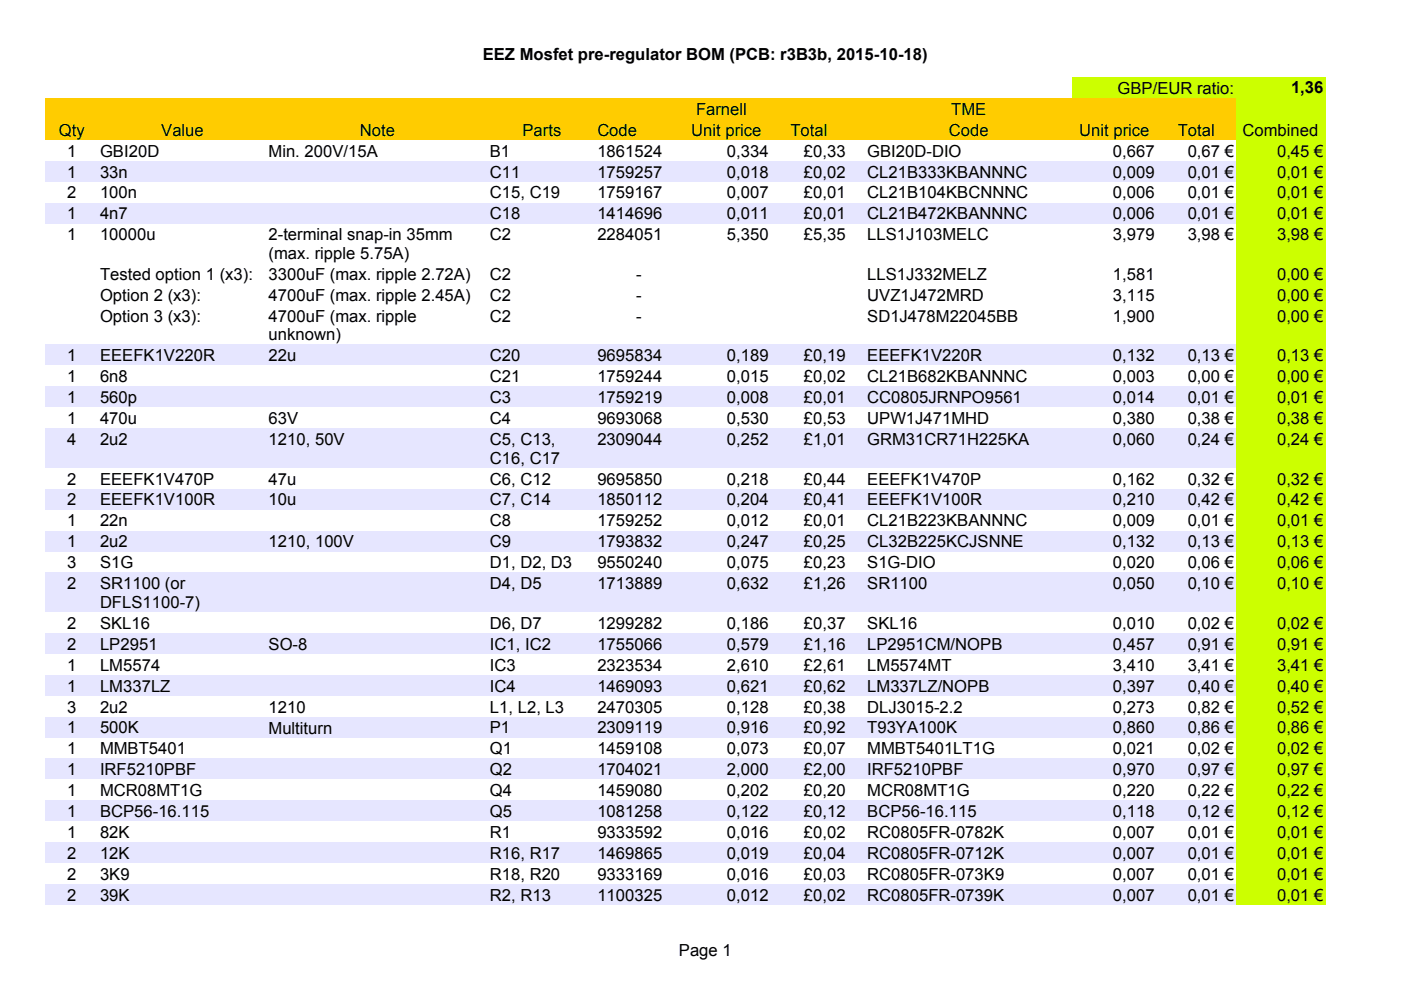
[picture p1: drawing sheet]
<svg xmlns="http://www.w3.org/2000/svg" width="297mm" height="210mm" viewBox="0 0 297 210" stroke-linecap="round" stroke-linejoin="round" font-family="sans-serif">
<defs><g id="words">
<g font-size="3.5">
<text x="102.3" y="12.6">EEZ Mosfet pre-regulator BOM (PCB: r3B3b, 2015-10-18)</text>
<text x="236.9" y="19.9">GBP/EUR ratio:</text>
<text x="273.7" y="19.7">1,36</text>
<text x="12.5" y="28.8">Qty</text>
<text x="34.2" y="28.8">Value</text>
<text x="76.3" y="28.8">Note</text>
<text x="110.8" y="28.8">Parts</text>
<text x="126.6" y="28.8">Code</text>
<text x="146.5" y="28.8">Unit price</text>
<text x="147.6" y="24.3">Farnell</text>
<text x="167.6" y="28.8">Total</text>
<text x="201.2" y="28.8">Code</text>
<text x="201.7" y="24.3">TME</text>
<text x="228.8" y="28.8">Unit price</text>
<text x="249.7" y="28.8">Total</text>
<text x="263.5" y="28.8">Combined</text>
<text x="14.3" y="33.2">1</text>
<text x="21.2" y="33.2">GBI20D</text>
<text x="56.9" y="33.2">Min. 200V/15A</text>
<text x="103.9" y="33.2">B1</text>
<text x="126.6" y="33.2">1861524</text>
<text x="154.1" y="33.2">0,334</text>
<text x="170.4" y="33.2">£0,33</text>
<text x="183.9" y="33.2">GBI20D-DIO</text>
<text x="236" y="33.2">0,667</text>
<text x="251.8" y="33.2">0,67 €</text>
<text x="270.8" y="33.2">0,45 €</text>
<text x="14.3" y="37.6">1</text>
<text x="21.2" y="37.6">33n</text>
<text x="103.9" y="37.6">C11</text>
<text x="126.6" y="37.6">1759257</text>
<text x="154.1" y="37.6">0,018</text>
<text x="170.4" y="37.6">£0,02</text>
<text x="183.9" y="37.6">CL21B333KBANNNC</text>
<text x="236" y="37.6">0,009</text>
<text x="251.8" y="37.6">0,01 €</text>
<text x="270.8" y="37.6">0,01 €</text>
<text x="14.3" y="42.1">2</text>
<text x="14.3" y="46.5">1</text>
<text x="21.2" y="42.1">100n</text>
<text x="21.2" y="46.5">4n7</text>
<text x="103.9" y="42.1">C15, C19</text>
<text x="103.9" y="46.5">C18</text>
<text x="126.6" y="42.1">1759167</text>
<text x="126.6" y="46.5">1414696</text>
<text x="154.1" y="42.1">0,007</text>
<text x="154.1" y="46.5">0,011</text>
<text x="170.4" y="42.1">£0,01</text>
<text x="170.4" y="46.5">£0,01</text>
<text x="183.9" y="42.1">CL21B104KBCNNNC</text>
<text x="183.9" y="46.5">CL21B472KBANNNC</text>
<text x="236" y="42.1">0,006</text>
<text x="236" y="46.5">0,006</text>
<text x="251.8" y="42.1">0,01 €</text>
<text x="251.8" y="46.5">0,01 €</text>
<text x="270.8" y="42.1">0,01 €</text>
<text x="270.8" y="46.5">0,01 €</text>
<text x="14.3" y="51">1</text>
<text x="21.2" y="51">10000u</text>
<text x="56.9" y="51">2-terminal snap-in 35mm</text>
<text x="103.9" y="51">C2</text>
<text x="126.6" y="51">2284051</text>
<text x="154.1" y="51">5,350</text>
<text x="170.4" y="51">£5,35</text>
<text x="183.9" y="51">LLS1J103MELC</text>
<text x="236" y="51">3,979</text>
<text x="251.8" y="51">3,98 €</text>
<text x="270.8" y="51">3,98 €</text>
<text x="21.2" y="59.3">Tested option 1 (x3):</text>
<text x="56.9" y="54.9">(max. ripple 5.75A)</text>
<text x="56.9" y="59.3">3300uF (max. ripple 2.72A)</text>
<text x="103.9" y="59.3">C2</text>
<text x="134.9" y="59.3">-</text>
<text x="183.9" y="59.3">LLS1J332MELZ</text>
<text x="236" y="59.3">1,581</text>
<text x="270.8" y="59.3">0,00 €</text>
<text x="21.2" y="63.8">Option 2 (x3):</text>
<text x="56.9" y="63.8">4700uF (max. ripple 2.45A)</text>
<text x="103.9" y="63.8">C2</text>
<text x="134.9" y="63.8">-</text>
<text x="183.9" y="63.8">UVZ1J472MRD</text>
<text x="236" y="63.8">3,115</text>
<text x="270.8" y="63.8">0,00 €</text>
<text x="21.2" y="68.2">Option 3 (x3):</text>
<text x="56.9" y="68.2">4700uF (max. ripple</text>
<text x="103.9" y="68.2">C2</text>
<text x="134.9" y="68.2">-</text>
<text x="183.9" y="68.2">SD1J478M22045BB</text>
<text x="236" y="68.2">1,900</text>
<text x="270.8" y="68.2">0,00 €</text>
<text x="14.3" y="76.6">1</text>
<text x="21.2" y="76.6">EEEFK1V220R</text>
<text x="56.9" y="76.6">22u</text>
<text x="56.9" y="72.2">unknown)</text>
<text x="103.9" y="76.6">C20</text>
<text x="126.6" y="76.6">9695834</text>
<text x="154.1" y="76.6">0,189</text>
<text x="170.4" y="76.6">£0,19</text>
<text x="183.9" y="76.6">EEEFK1V220R</text>
<text x="236" y="76.6">0,132</text>
<text x="251.8" y="76.6">0,13 €</text>
<text x="270.8" y="76.6">0,13 €</text>
<text x="14.3" y="81">1</text>
<text x="21.2" y="81">6n8</text>
<text x="103.9" y="81">C21</text>
<text x="126.6" y="81">1759244</text>
<text x="154.1" y="81">0,015</text>
<text x="170.4" y="81">£0,02</text>
<text x="183.9" y="81">CL21B682KBANNNC</text>
<text x="236" y="81">0,003</text>
<text x="251.8" y="81">0,00 €</text>
<text x="270.8" y="81">0,00 €</text>
<text x="14.3" y="85.5">1</text>
<text x="14.3" y="89.9">1</text>
<text x="21.2" y="85.5">560p</text>
<text x="21.2" y="89.9">470u</text>
<text x="56.9" y="89.9">63V</text>
<text x="103.9" y="85.5">C3</text>
<text x="103.9" y="89.9">C4</text>
<text x="126.6" y="85.5">1759219</text>
<text x="126.6" y="89.9">9693068</text>
<text x="154.1" y="85.5">0,008</text>
<text x="154.1" y="89.9">0,530</text>
<text x="170.4" y="85.5">£0,01</text>
<text x="170.4" y="89.9">£0,53</text>
<text x="183.9" y="85.5">CC0805JRNPO9561</text>
<text x="183.9" y="89.9">UPW1J471MHD</text>
<text x="236" y="85.5">0,014</text>
<text x="236" y="89.9">0,380</text>
<text x="251.8" y="85.5">0,01 €</text>
<text x="251.8" y="89.9">0,38 €</text>
<text x="270.8" y="85.5">0,01 €</text>
<text x="270.8" y="89.9">0,38 €</text>
<text x="14.3" y="94.4">4</text>
<text x="21.2" y="94.4">2u2</text>
<text x="56.9" y="94.4">1210, 50V</text>
<text x="103.9" y="94.4">C5, C13,</text>
<text x="126.6" y="94.4">2309044</text>
<text x="154.1" y="94.4">0,252</text>
<text x="170.4" y="94.4">£1,01</text>
<text x="183.9" y="94.4">GRM31CR71H225KA</text>
<text x="236" y="94.4">0,060</text>
<text x="251.8" y="94.4">0,24 €</text>
<text x="270.8" y="94.4">0,24 €</text>
<text x="103.9" y="98.3">C16, C17</text>
<text x="14.3" y="102.7">2</text>
<text x="14.3" y="107.2">2</text>
<text x="21.2" y="102.7">EEEFK1V470P</text>
<text x="21.2" y="107.2">EEEFK1V100R</text>
<text x="56.9" y="102.7">47u</text>
<text x="56.9" y="107.2">10u</text>
<text x="103.9" y="102.7">C6, C12</text>
<text x="103.9" y="107.2">C7, C14</text>
<text x="126.6" y="102.7">9695850</text>
<text x="126.6" y="107.2">1850112</text>
<text x="154.1" y="102.7">0,218</text>
<text x="154.1" y="107.2">0,204</text>
<text x="170.4" y="102.7">£0,44</text>
<text x="170.4" y="107.2">£0,41</text>
<text x="183.9" y="102.7">EEEFK1V470P</text>
<text x="183.9" y="107.2">EEEFK1V100R</text>
<text x="236" y="102.7">0,162</text>
<text x="236" y="107.2">0,210</text>
<text x="251.8" y="102.7">0,32 €</text>
<text x="251.8" y="107.2">0,42 €</text>
<text x="270.8" y="102.7">0,32 €</text>
<text x="270.8" y="107.2">0,42 €</text>
<text x="14.3" y="111.6">1</text>
<text x="21.2" y="111.6">22n</text>
<text x="103.9" y="111.6">C8</text>
<text x="126.6" y="111.6">1759252</text>
<text x="154.1" y="111.6">0,012</text>
<text x="170.4" y="111.6">£0,01</text>
<text x="183.9" y="111.6">CL21B223KBANNNC</text>
<text x="236" y="111.6">0,009</text>
<text x="251.8" y="111.6">0,01 €</text>
<text x="270.8" y="111.6">0,01 €</text>
<text x="14.3" y="116.1">1</text>
<text x="21.2" y="116.1">2u2</text>
<text x="56.9" y="116.1">1210, 100V</text>
<text x="103.9" y="116.1">C9</text>
<text x="126.6" y="116.1">1793832</text>
<text x="154.1" y="116.1">0,247</text>
<text x="170.4" y="116.1">£0,25</text>
<text x="183.9" y="116.1">CL32B225KCJSNNE</text>
<text x="236" y="116.1">0,132</text>
<text x="251.8" y="116.1">0,13 €</text>
<text x="270.8" y="116.1">0,13 €</text>
<text x="14.3" y="120.5">3</text>
<text x="14.3" y="125">2</text>
<text x="21.2" y="120.5">S1G</text>
<text x="21.2" y="125">SR1100 (or</text>
<text x="103.9" y="120.5">D1, D2, D3</text>
<text x="103.9" y="125">D4, D5</text>
<text x="126.6" y="120.5">9550240</text>
<text x="126.6" y="125">1713889</text>
<text x="154.1" y="120.5">0,075</text>
<text x="154.1" y="125">0,632</text>
<text x="170.4" y="120.5">£0,23</text>
<text x="170.4" y="125">£1,26</text>
<text x="183.9" y="120.5">S1G-DIO</text>
<text x="183.9" y="125">SR1100</text>
<text x="236" y="120.5">0,020</text>
<text x="236" y="125">0,050</text>
<text x="251.8" y="120.5">0,06 €</text>
<text x="251.8" y="125">0,10 €</text>
<text x="270.8" y="120.5">0,06 €</text>
<text x="270.8" y="125">0,10 €</text>
<text x="21.2" y="128.9">DFLS1100-7)</text>
<text x="14.3" y="133.3">2</text>
<text x="14.3" y="137.8">2</text>
<text x="21.2" y="133.3">SKL16</text>
<text x="21.2" y="137.8">LP2951</text>
<text x="56.9" y="137.8">SO-8</text>
<text x="103.9" y="133.3">D6, D7</text>
<text x="103.9" y="137.8">IC1, IC2</text>
<text x="126.6" y="133.3">1299282</text>
<text x="126.6" y="137.8">1755066</text>
<text x="154.1" y="133.3">0,186</text>
<text x="154.1" y="137.8">0,579</text>
<text x="170.4" y="133.3">£0,37</text>
<text x="170.4" y="137.8">£1,16</text>
<text x="183.9" y="133.3">SKL16</text>
<text x="183.9" y="137.8">LP2951CM/NOPB</text>
<text x="236" y="133.3">0,010</text>
<text x="236" y="137.8">0,457</text>
<text x="251.8" y="133.3">0,02 €</text>
<text x="251.8" y="137.8">0,91 €</text>
<text x="270.8" y="133.3">0,02 €</text>
<text x="270.8" y="137.8">0,91 €</text>
<text x="14.3" y="142.2">1</text>
<text x="21.2" y="142.2">LM5574</text>
<text x="103.9" y="142.2">IC3</text>
<text x="126.6" y="142.2">2323534</text>
<text x="154.1" y="142.2">2,610</text>
<text x="170.4" y="142.2">£2,61</text>
<text x="183.9" y="142.2">LM5574MT</text>
<text x="236" y="142.2">3,410</text>
<text x="251.8" y="142.2">3,41 €</text>
<text x="270.8" y="142.2">3,41 €</text>
<text x="14.3" y="146.6">1</text>
<text x="21.2" y="146.6">LM337LZ</text>
<text x="103.9" y="146.6">IC4</text>
<text x="126.6" y="146.6">1469093</text>
<text x="154.1" y="146.6">0,621</text>
<text x="170.4" y="146.6">£0,62</text>
<text x="183.9" y="146.6">LM337LZ/NOPB</text>
<text x="236" y="146.6">0,397</text>
<text x="251.8" y="146.6">0,40 €</text>
<text x="270.8" y="146.6">0,40 €</text>
<text x="14.3" y="151.1">3</text>
<text x="14.3" y="155.5">1</text>
<text x="21.2" y="151.1">2u2</text>
<text x="21.2" y="155.5">500K</text>
<text x="56.9" y="151.1">1210</text>
<text x="56.9" y="155.5">Multiturn</text>
<text x="103.9" y="151.1">L1, L2, L3</text>
<text x="103.9" y="155.5">P1</text>
<text x="126.6" y="151.1">2470305</text>
<text x="126.6" y="155.5">2309119</text>
<text x="154.1" y="151.1">0,128</text>
<text x="154.1" y="155.5">0,916</text>
<text x="170.4" y="151.1">£0,38</text>
<text x="170.4" y="155.5">£0,92</text>
<text x="183.9" y="151.1">DLJ3015-2.2</text>
<text x="183.9" y="155.5">T93YA100K</text>
<text x="236" y="151.1">0,273</text>
<text x="236" y="155.5">0,860</text>
<text x="251.8" y="151.1">0,82 €</text>
<text x="251.8" y="155.5">0,86 €</text>
<text x="270.8" y="151.1">0,52 €</text>
<text x="270.8" y="155.5">0,86 €</text>
<text x="14.3" y="159.9">1</text>
<text x="21.2" y="159.9">MMBT5401</text>
<text x="103.9" y="159.9">Q1</text>
<text x="126.6" y="159.9">1459108</text>
<text x="154.1" y="159.9">0,073</text>
<text x="170.4" y="159.9">£0,07</text>
<text x="183.9" y="159.9">MMBT5401LT1G</text>
<text x="236" y="159.9">0,021</text>
<text x="251.8" y="159.9">0,02 €</text>
<text x="270.8" y="159.9">0,02 €</text>
<text x="14.3" y="164.4">1</text>
<text x="21.2" y="164.4">IRF5210PBF</text>
<text x="103.9" y="164.4">Q2</text>
<text x="126.6" y="164.4">1704021</text>
<text x="154.1" y="164.4">2,000</text>
<text x="170.4" y="164.4">£2,00</text>
<text x="183.9" y="164.4">IRF5210PBF</text>
<text x="236" y="164.4">0,970</text>
<text x="251.8" y="164.4">0,97 €</text>
<text x="270.8" y="164.4">0,97 €</text>
<text x="14.3" y="168.8">1</text>
<text x="14.3" y="173.3">1</text>
<text x="21.2" y="168.8">MCR08MT1G</text>
<text x="21.2" y="173.3">BCP56-16.115</text>
<text x="103.9" y="168.8">Q4</text>
<text x="103.9" y="173.3">Q5</text>
<text x="126.6" y="168.8">1459080</text>
<text x="126.6" y="173.3">1081258</text>
<text x="154.1" y="168.8">0,202</text>
<text x="154.1" y="173.3">0,122</text>
<text x="170.4" y="168.8">£0,20</text>
<text x="170.4" y="173.3">£0,12</text>
<text x="183.9" y="168.8">MCR08MT1G</text>
<text x="183.9" y="173.3">BCP56-16.115</text>
<text x="236" y="168.8">0,220</text>
<text x="236" y="173.3">0,118</text>
<text x="251.8" y="168.8">0,22 €</text>
<text x="251.8" y="173.3">0,12 €</text>
<text x="270.8" y="168.8">0,22 €</text>
<text x="270.8" y="173.3">0,12 €</text>
<text x="14.3" y="177.7">1</text>
<text x="21.2" y="177.7">82K</text>
<text x="103.9" y="177.7">R1</text>
<text x="126.6" y="177.7">9333592</text>
<text x="154.1" y="177.7">0,016</text>
<text x="170.4" y="177.7">£0,02</text>
<text x="183.9" y="177.7">RC0805FR-0782K</text>
<text x="236" y="177.7">0,007</text>
<text x="251.8" y="177.7">0,01 €</text>
<text x="270.8" y="177.7">0,01 €</text>
<text x="14.3" y="182.2">2</text>
<text x="21.2" y="182.2">12K</text>
<text x="103.9" y="182.2">R16, R17</text>
<text x="126.6" y="182.2">1469865</text>
<text x="154.1" y="182.2">0,019</text>
<text x="170.4" y="182.2">£0,04</text>
<text x="183.9" y="182.2">RC0805FR-0712K</text>
<text x="236" y="182.2">0,007</text>
<text x="251.8" y="182.2">0,01 €</text>
<text x="270.8" y="182.2">0,01 €</text>
<text x="14.3" y="186.6">2</text>
<text x="14.3" y="191">2</text>
<text x="21.2" y="186.6">3K9</text>
<text x="21.2" y="191">39K</text>
<text x="103.9" y="186.6">R18, R20</text>
<text x="103.9" y="191">R2, R13</text>
<text x="126.6" y="186.6">9333169</text>
<text x="126.6" y="191">1100325</text>
<text x="154.1" y="186.6">0,016</text>
<text x="154.1" y="191">0,012</text>
<text x="170.4" y="186.6">£0,03</text>
<text x="170.4" y="191">£0,02</text>
<text x="183.9" y="186.6">RC0805FR-073K9</text>
<text x="183.9" y="191">RC0805FR-0739K</text>
<text x="236" y="186.6">0,007</text>
<text x="236" y="191">0,007</text>
<text x="251.8" y="186.6">0,01 €</text>
<text x="251.8" y="191">0,01 €</text>
<text x="270.8" y="186.6">0,01 €</text>
<text x="270.8" y="191">0,01 €</text>
<text x="143.9" y="202.7">Page 1</text>
</g>
</g></defs>
<path d="M227.3 16.3h53.7v4.4h-53.7z" fill-rule="evenodd" fill="#cf0"/>
<path d="M9.6 20.7h252.4v8.9h-252.4z" fill-rule="evenodd" fill="#fc0"/>
<g fill="#cf0">
<path d="M262 20.7h19v8.9h-19z" fill-rule="evenodd"/>
<path d="M262 29.6h19v4.4h-19z" fill-rule="evenodd"/>
</g>
<path d="M9.6 34.1h252.4v4.4h-252.4z" fill-rule="evenodd" fill="#e6e6ff"/>
<g fill="#cf0">
<path d="M262 34.1h19v4.4h-19z" fill-rule="evenodd"/>
<path d="M262 38.5h19v4.4h-19z" fill-rule="evenodd"/>
</g>
<path d="M9.6 43h252.4v4.4h-252.4z" fill-rule="evenodd" fill="#e6e6ff"/>
<g fill="#cf0">
<path d="M262 43h19v4.4h-19z" fill-rule="evenodd"/>
<path d="M262 47.4h19v25.6h-19z" fill-rule="evenodd"/>
</g>
<path d="M9.6 73h252.4v4.4h-252.4z" fill-rule="evenodd" fill="#e6e6ff"/>
<g fill="#cf0">
<path d="M262 73h19v4.4h-19z" fill-rule="evenodd"/>
<path d="M262 77.5h19v4.4h-19z" fill-rule="evenodd"/>
</g>
<path d="M9.6 81.9h252.4v4.4h-252.4z" fill-rule="evenodd" fill="#e6e6ff"/>
<g fill="#cf0">
<path d="M262 81.9h19v4.4h-19z" fill-rule="evenodd"/>
<path d="M262 86.4h19v4.4h-19z" fill-rule="evenodd"/>
</g>
<path d="M9.6 90.8h252.4v8.4h-252.4z" fill-rule="evenodd" fill="#e6e6ff"/>
<g fill="#cf0">
<path d="M262 90.8h19v8.4h-19z" fill-rule="evenodd"/>
<path d="M262 99.2h19v4.4h-19z" fill-rule="evenodd"/>
</g>
<path d="M9.6 103.6h252.4v4.4h-252.4z" fill-rule="evenodd" fill="#e6e6ff"/>
<g fill="#cf0">
<path d="M262 103.6h19v4.4h-19z" fill-rule="evenodd"/>
<path d="M262 108.1h19v4.4h-19z" fill-rule="evenodd"/>
</g>
<path d="M9.6 112.5h252.4v4.4h-252.4z" fill-rule="evenodd" fill="#e6e6ff"/>
<g fill="#cf0">
<path d="M262 112.5h19v4.4h-19z" fill-rule="evenodd"/>
<path d="M262 116.9h19v4.5h-19z" fill-rule="evenodd"/>
</g>
<path d="M9.6 121.4h252.4v8.3h-252.4z" fill-rule="evenodd" fill="#e6e6ff"/>
<g fill="#cf0">
<path d="M262 121.4h19v8.3h-19z" fill-rule="evenodd"/>
<path d="M262 129.8h19v4.4h-19z" fill-rule="evenodd"/>
</g>
<path d="M9.6 134.2h252.4v4.4h-252.4z" fill-rule="evenodd" fill="#e6e6ff"/>
<g fill="#cf0">
<path d="M262 134.2h19v4.4h-19z" fill-rule="evenodd"/>
<path d="M262 138.6h19v4.5h-19z" fill-rule="evenodd"/>
</g>
<path d="M9.6 143.1h252.4v4.4h-252.4z" fill-rule="evenodd" fill="#e6e6ff"/>
<g fill="#cf0">
<path d="M262 143.1h19v4.4h-19z" fill-rule="evenodd"/>
<path d="M262 147.5h19v4.4h-19z" fill-rule="evenodd"/>
</g>
<path d="M9.6 152h252.4v4.4h-252.4z" fill-rule="evenodd" fill="#e6e6ff"/>
<g fill="#cf0">
<path d="M262 152h19v4.4h-19z" fill-rule="evenodd"/>
<path d="M262 156.4h19v4.4h-19z" fill-rule="evenodd"/>
</g>
<path d="M9.6 160.8h252.4v4.4h-252.4z" fill-rule="evenodd" fill="#e6e6ff"/>
<g fill="#cf0">
<path d="M262 160.8h19v4.4h-19z" fill-rule="evenodd"/>
<path d="M262 165.3h19v4.4h-19z" fill-rule="evenodd"/>
</g>
<path d="M9.6 169.7h252.4v4.4h-252.4z" fill-rule="evenodd" fill="#e6e6ff"/>
<g fill="#cf0">
<path d="M262 169.7h19v4.4h-19z" fill-rule="evenodd"/>
<path d="M262 174.2h19v4.4h-19z" fill-rule="evenodd"/>
</g>
<path d="M9.6 178.6h252.4v4.4h-252.4z" fill-rule="evenodd" fill="#e6e6ff"/>
<g fill="#cf0">
<path d="M262 178.6h19v4.4h-19z" fill-rule="evenodd"/>
<path d="M262 183.1h19v4.4h-19z" fill-rule="evenodd"/>
</g>
<path d="M9.6 187.5h252.4v4.4h-252.4z" fill-rule="evenodd" fill="#e6e6ff"/>
<path d="M262 187.5h19v4.4h-19z" fill-rule="evenodd" fill="#cf0"/>
<use href="#words"/>
</svg>
